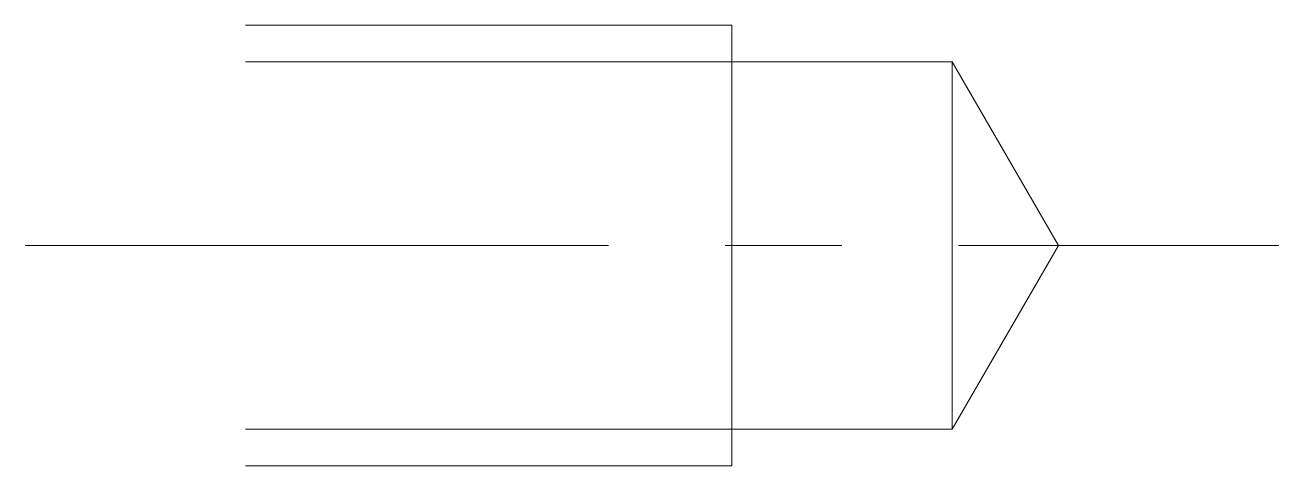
# Model space of a CAD drawing. Header units: millimetres. Extents: x -3 to 14.1, y -3 to 3.
import ezdxf

# ---------------------------------------------------------------- set-up
doc = ezdxf.new("R2010")
doc.units = ezdxf.units.MM
doc.header["$LTSCALE"] = 0.5
doc.linetypes.add('CENTER', pattern=[50.8, 31.75, -6.35, 6.35, -6.35])
doc.layers.get('0').update_dxf_attribs({"color": 9, "lineweight": 15})

msp = doc.modelspace()

# ---------------------------------------------------------------- linework, layer by layer
at = {"color": 5, "ltscale": 0.5}
for p, q in [((0, 3), (6.613, 3)), ((0, -3), (6.613, -3))]:
    msp.add_line(p, q, dxfattribs=at)
at = {"ltscale": 0.5}
for p, q in [((6.613, -3), (6.613, 3)), ((0, 2.5), (9.614, 2.5)), ((9.614, -2.5), (9.614, 2.5)), ((11.057, 0), (9.614, 2.5)), ((11.057, 0), (9.614, -2.5)), ((0, -2.5), (9.614, -2.5))]:
    msp.add_line(p, q, dxfattribs=at)
at = {"color": 1, "linetype": 'CENTER', "ltscale": 0.5}
msp.add_line((-3, 0), (14.057, 0), dxfattribs=at)

doc.saveas('drawing.dxf')
